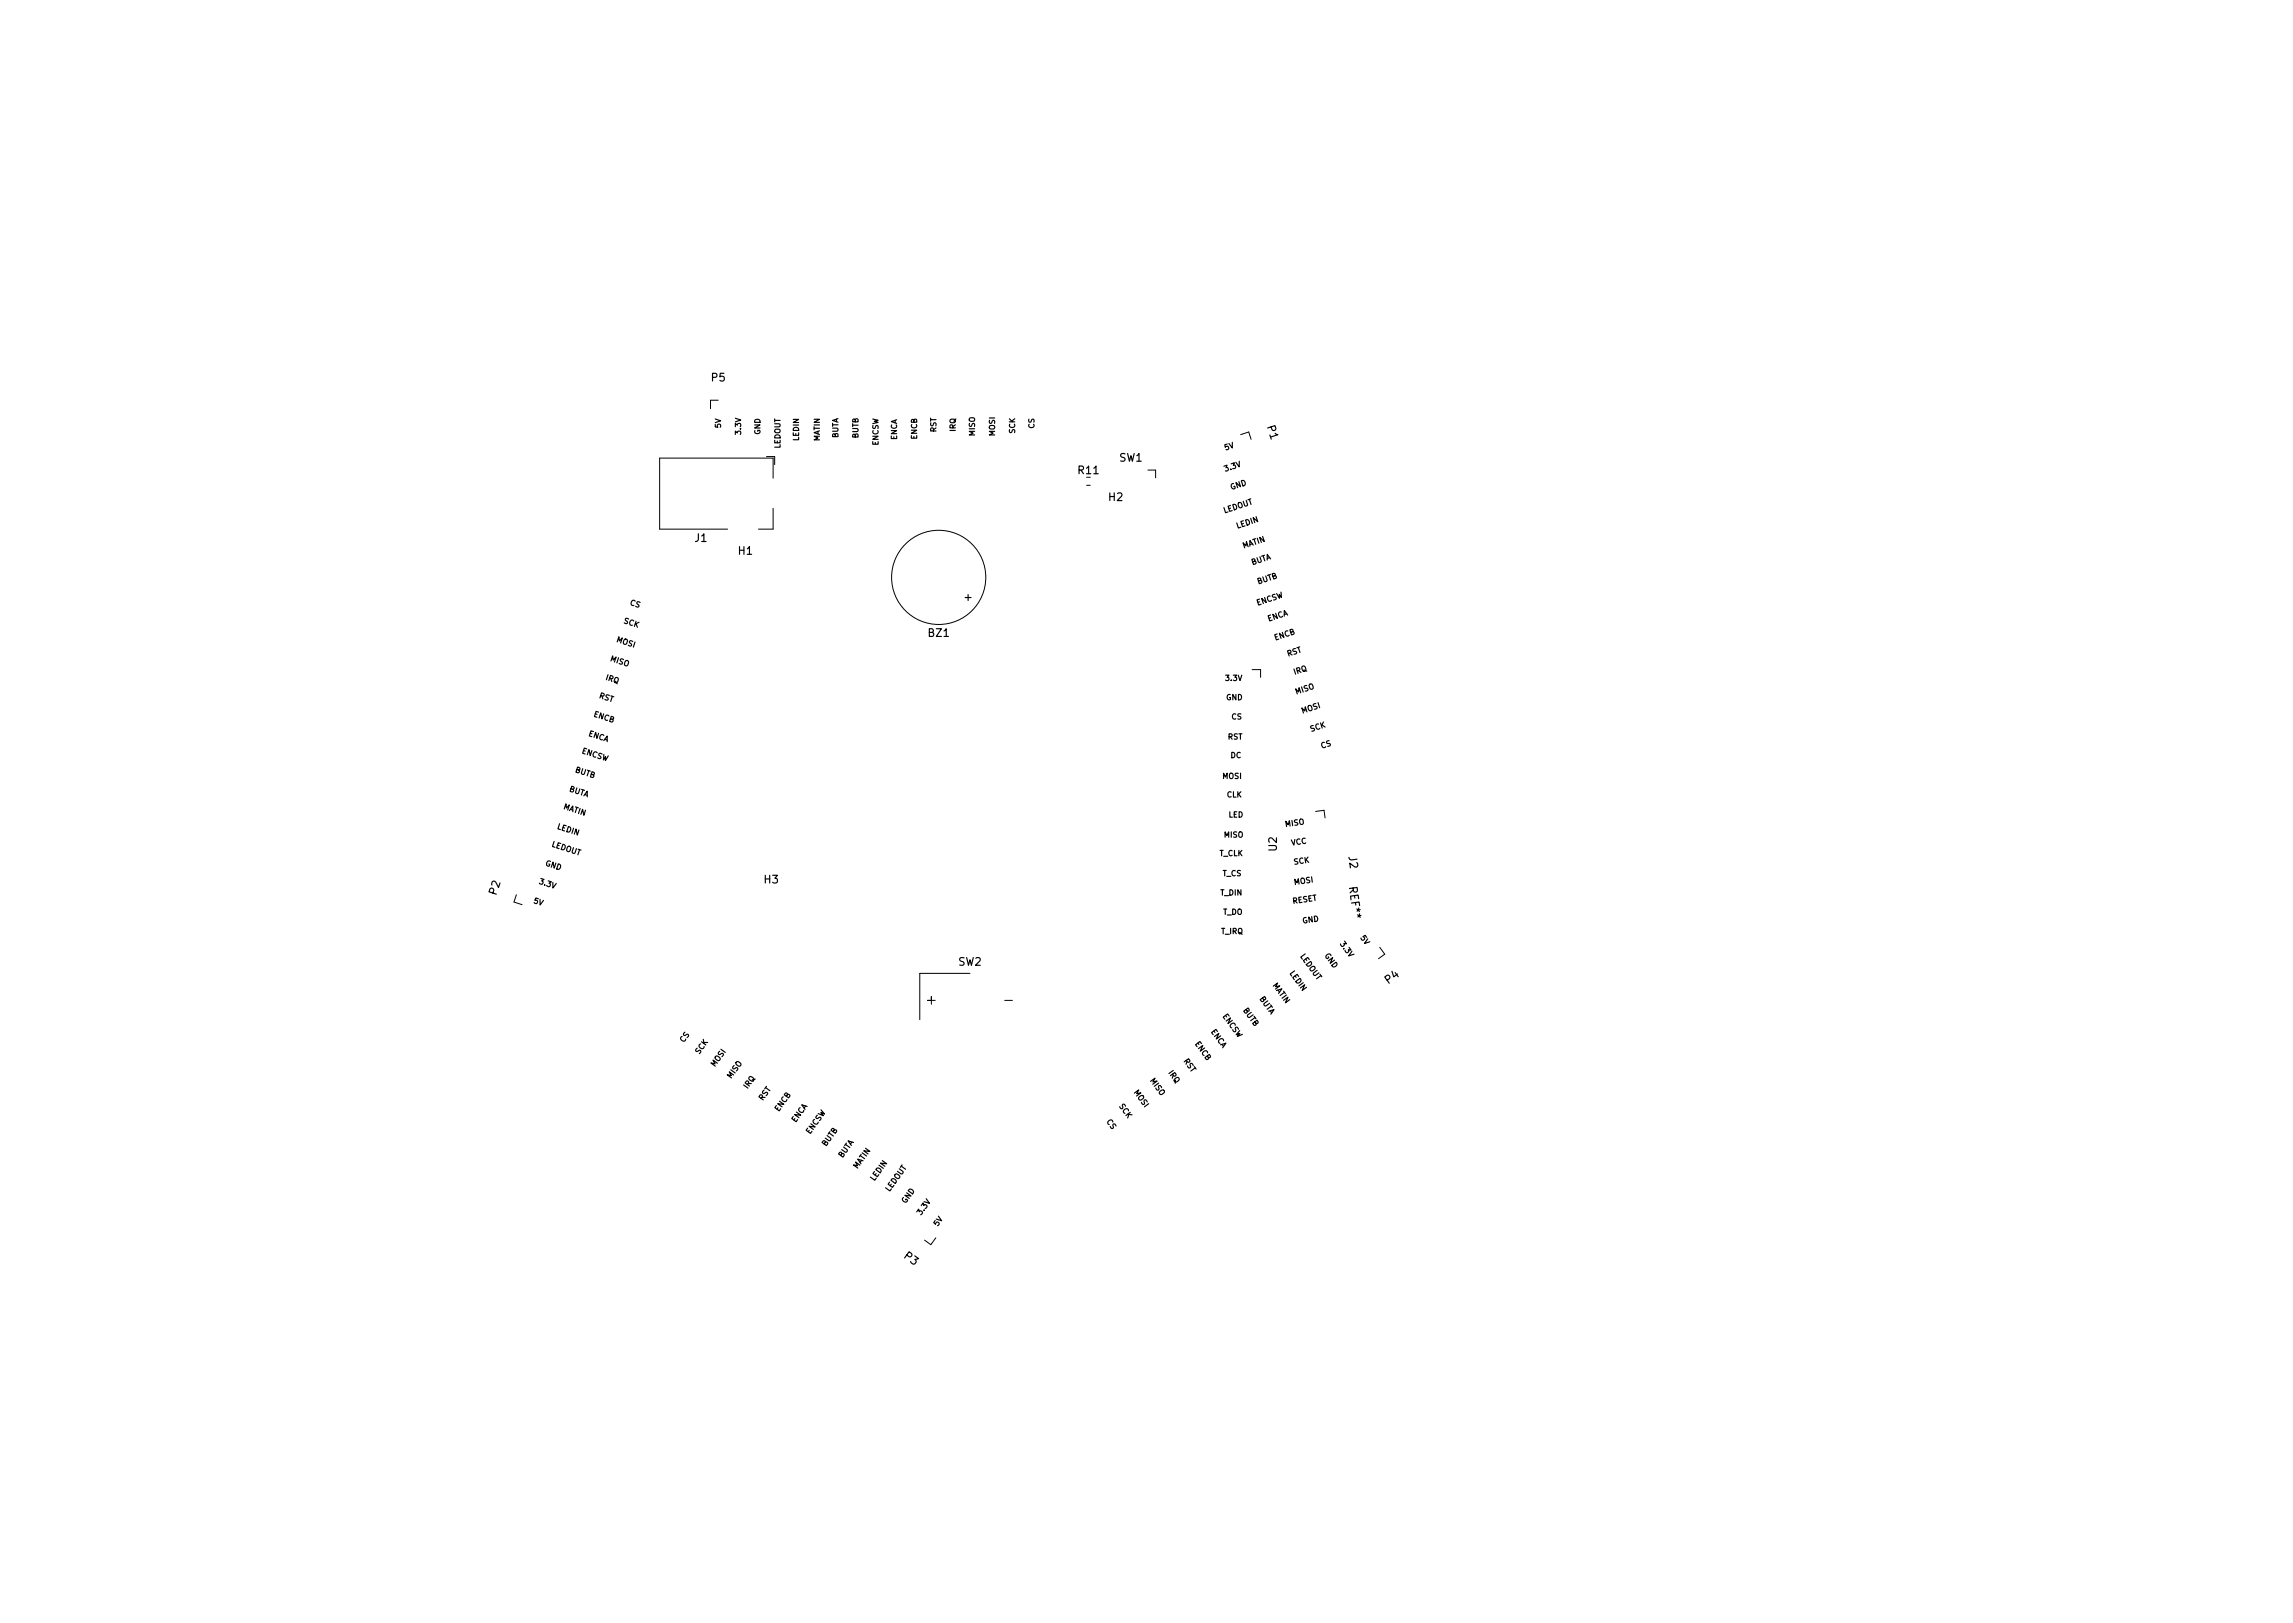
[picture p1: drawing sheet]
<svg xmlns="http://www.w3.org/2000/svg" width="297mm" height="210mm" viewBox="0 0 297 210" stroke-linecap="round" stroke-linejoin="round" font-family="sans-serif">
<defs><g id="words">
<g font-size="1.4">
<text x="92.2" y="49.4">P5</text>
<text x="145" y="59.8">SW1</text>
<text x="164.1" y="55.4" transform="rotate(72 164.1 55.4)">P1</text>
<text x="139.7" y="61.4">R11</text>
<text x="143.6" y="64.9">H2</text>
<text x="90" y="70.2">J1</text>
<text x="95.7" y="71.9">H1</text>
<text x="125" y="77.8">+</text>
<text x="120.3" y="82.5">BZ1</text>
<text x="165.4" y="110.2" transform="rotate(-90 165.4 110.2)">U2</text>
<text x="174.7" y="111" transform="rotate(82 174.7 111)">J2</text>
<text x="64.3" y="116" transform="rotate(-72 64.3 116)">P2</text>
<text x="99" y="114.4">H3</text>
<text x="174.8" y="115.1" transform="rotate(82 174.8 115.1)">REF**</text>
<text x="124.1" y="125.1">SW2</text>
<text x="179.9" y="127.5" transform="rotate(-36 179.9 127.5)">P4</text>
<text x="117.1" y="162.9" transform="rotate(36 117.1 162.9)">P3</text>
</g>
<g font-size="1">
<text x="93.4" y="55.4" transform="rotate(-90 93.4 55.4)">5V</text>
<text x="96" y="56.3" transform="rotate(-90 96 56.3)">3.3V</text>
<text x="98.5" y="56.3" transform="rotate(-90 98.5 56.3)">GND</text>
<text x="101.1" y="58.2" transform="rotate(-90 101.1 58.2)">LEDOUT</text>
<text x="103.5" y="57.1" transform="rotate(-90 103.5 57.1)">LEDIN</text>
<text x="106.2" y="57.2" transform="rotate(-90 106.2 57.2)">MATIN</text>
<text x="108.6" y="56.8" transform="rotate(-90 108.6 56.8)">BUTA</text>
<text x="111.2" y="56.8" transform="rotate(-90 111.2 56.8)">BUTB</text>
<text x="113.8" y="57.8" transform="rotate(-90 113.8 57.8)">ENCSW</text>
<text x="116.2" y="57" transform="rotate(-90 116.2 57)">ENCA</text>
<text x="118.8" y="56.9" transform="rotate(-90 118.8 56.9)">ENCB</text>
<text x="121.3" y="56" transform="rotate(-90 121.3 56)">RST</text>
<text x="123.8" y="55.9" transform="rotate(-90 123.8 55.9)">IRQ</text>
<text x="126.3" y="56.5" transform="rotate(-90 126.3 56.5)">MISO</text>
<text x="128.9" y="56.5" transform="rotate(-90 128.9 56.5)">MOSI</text>
<text x="131.5" y="56.2" transform="rotate(-90 131.5 56.2)">SCK</text>
<text x="134" y="55.5" transform="rotate(-90 134 55.5)">CS</text>
<text x="158.8" y="58.4" transform="rotate(-18 158.8 58.4)">5V</text>
<text x="158.8" y="61.1" transform="rotate(-18 158.8 61.1)">3.3V</text>
<text x="159.5" y="63.5" transform="rotate(-18 159.5 63.5)">GND</text>
<text x="158.6" y="66.5" transform="rotate(-18 158.6 66.5)">LEDOUT</text>
<text x="160.3" y="68.5" transform="rotate(-18 160.3 68.5)">LEDIN</text>
<text x="161.1" y="71.1" transform="rotate(-18 161.1 71.1)">MATIN</text>
<text x="162.2" y="73.2" transform="rotate(-18 162.2 73.2)">BUTA</text>
<text x="163" y="75.7" transform="rotate(-18 163 75.7)">BUTB</text>
<text x="79.8" y="83.1" transform="rotate(18 79.8 83.1)">MOSI</text>
<text x="80.7" y="80.7" transform="rotate(18 80.7 80.7)">SCK</text>
<text x="81.5" y="78.3" transform="rotate(18 81.5 78.3)">CS</text>
<text x="162.9" y="78.5" transform="rotate(-18 162.9 78.5)">ENCSW</text>
<text x="164.3" y="80.5" transform="rotate(-18 164.3 80.5)">ENCA</text>
<text x="165.2" y="83" transform="rotate(-18 165.2 83)">ENCB</text>
<text x="78.4" y="88" transform="rotate(18 78.4 88)">IRQ</text>
<text x="79" y="85.6" transform="rotate(18 79 85.6)">MISO</text>
<text x="158.8" y="88.2">3.3V</text>
<text x="166.8" y="85.1" transform="rotate(-18 166.8 85.1)">RST</text>
<text x="167.7" y="87.4" transform="rotate(-18 167.7 87.4)">IRQ</text>
<text x="167.9" y="90" transform="rotate(-18 167.9 90)">MISO</text>
<text x="76.1" y="95.3" transform="rotate(18 76.1 95.3)">ENCA</text>
<text x="76.8" y="92.8" transform="rotate(18 76.8 92.8)">ENCB</text>
<text x="77.5" y="90.4" transform="rotate(18 77.5 90.4)">RST</text>
<text x="158.8" y="90.7">GND</text>
<text x="159" y="95.8">RST</text>
<text x="159.5" y="93.2">CS</text>
<text x="168.7" y="92.4" transform="rotate(-18 168.7 92.4)">MOSI</text>
<text x="169.8" y="94.8" transform="rotate(-18 169.8 94.8)">SCK</text>
<text x="74.4" y="100" transform="rotate(18 74.4 100)">BUTB</text>
<text x="75.3" y="97.5" transform="rotate(18 75.3 97.5)">ENCSW</text>
<text x="158.4" y="100.9">MOSI</text>
<text x="159.4" y="98.2">DC</text>
<text x="171.2" y="97" transform="rotate(-18 171.2 97)">CS</text>
<text x="72.1" y="107.4" transform="rotate(18 72.1 107.4)">LEDIN</text>
<text x="72.9" y="104.8" transform="rotate(18 72.9 104.8)">MATIN</text>
<text x="73.6" y="102.5" transform="rotate(18 73.6 102.5)">BUTA</text>
<text x="158.9" y="103.3">CLK</text>
<text x="159.1" y="105.9">LED</text>
<text x="166.5" y="107.1" transform="rotate(-8 166.5 107.1)">MISO</text>
<text x="70.6" y="112.1" transform="rotate(18 70.6 112.1)">GND</text>
<text x="71.3" y="109.6" transform="rotate(18 71.3 109.6)">LEDOUT</text>
<text x="157.9" y="110.9">T_CLK</text>
<text x="158.4" y="113.5">T_CS</text>
<text x="158.6" y="108.5">MISO</text>
<text x="167.3" y="109.6" transform="rotate(-8 167.3 109.6)">VCC</text>
<text x="167.6" y="112" transform="rotate(-8 167.6 112)">SCK</text>
<text x="69.1" y="117" transform="rotate(18 69.1 117)">5V</text>
<text x="69.9" y="114.5" transform="rotate(18 69.9 114.5)">3.3V</text>
<text x="158.1" y="116">T_DIN</text>
<text x="158.4" y="118.5">T_DO</text>
<text x="167.4" y="117.1" transform="rotate(-8 167.4 117.1)">RESET</text>
<text x="167.7" y="114.6" transform="rotate(-8 167.7 114.6)">MOSI</text>
<text x="168.7" y="119.6" transform="rotate(-8 168.7 119.6)">GND</text>
<text x="158.2" y="121">T_IRQ</text>
<text x="168.4" y="123.8" transform="rotate(54 168.4 123.8)">LEDOUT</text>
<text x="171.5" y="123.8" transform="rotate(54 171.5 123.8)">GND</text>
<text x="173.6" y="122.4" transform="rotate(54 173.6 122.4)">3.3V</text>
<text x="176.2" y="121.5" transform="rotate(54 176.2 121.5)">5V</text>
<text x="158.3" y="131.6" transform="rotate(54 158.3 131.6)">ENCSW</text>
<text x="161" y="130.9" transform="rotate(54 161 130.9)">BUTB</text>
<text x="163.1" y="129.3" transform="rotate(54 163.1 129.3)">BUTA</text>
<text x="164.8" y="127.6" transform="rotate(54 164.8 127.6)">MATIN</text>
<text x="167" y="126.1" transform="rotate(54 167 126.1)">LEDIN</text>
<text x="88.6" y="135.1" transform="rotate(-54 88.6 135.1)">CS</text>
<text x="90.6" y="136.6" transform="rotate(-54 90.6 136.6)">SCK</text>
<text x="153.3" y="137.4" transform="rotate(54 153.3 137.4)">RST</text>
<text x="154.8" y="135.2" transform="rotate(54 154.8 135.2)">ENCB</text>
<text x="156.8" y="133.6" transform="rotate(54 156.8 133.6)">ENCA</text>
<text x="92.6" y="138.3" transform="rotate(-54 92.6 138.3)">MOSI</text>
<text x="94.7" y="139.8" transform="rotate(-54 94.7 139.8)">MISO</text>
<text x="96.8" y="141.1" transform="rotate(-54 96.8 141.1)">IRQ</text>
<text x="98.8" y="142.7" transform="rotate(-54 98.8 142.7)">RST</text>
<text x="144.9" y="143.3" transform="rotate(54 144.9 143.3)">SCK</text>
<text x="146.8" y="141.5" transform="rotate(54 146.8 141.5)">MOSI</text>
<text x="148.9" y="140" transform="rotate(54 148.9 140)">MISO</text>
<text x="151.3" y="139" transform="rotate(54 151.3 139)">IRQ</text>
<text x="100.9" y="144.1" transform="rotate(-54 100.9 144.1)">ENCB</text>
<text x="103" y="145.5" transform="rotate(-54 103 145.5)">ENCA</text>
<text x="104.9" y="147" transform="rotate(-54 104.9 147)">ENCSW</text>
<text x="107" y="148.6" transform="rotate(-54 107 148.6)">BUTB</text>
<text x="143.3" y="145.3" transform="rotate(54 143.3 145.3)">CS</text>
<text x="109.1" y="150.1" transform="rotate(-54 109.1 150.1)">BUTA</text>
<text x="111" y="151.5" transform="rotate(-54 111 151.5)">MATIN</text>
<text x="113.3" y="153" transform="rotate(-54 113.3 153)">LEDIN</text>
<text x="115.2" y="154.5" transform="rotate(-54 115.2 154.5)">LEDOUT</text>
<text x="117.3" y="156" transform="rotate(-54 117.3 156)">GND</text>
<text x="119.4" y="157.4" transform="rotate(-54 119.4 157.4)">3.3V</text>
<text x="121.5" y="158.9" transform="rotate(-54 121.5 158.9)">5V</text>
</g>
</g></defs>
<g fill="none" stroke="#000" stroke-width=".13">
<path d="M93 51.8h-1v1.1M99.3 59.1h1.1v1.1M160.7 56.3l1.1-.3 .3 .9M100.1 61.9v-2.6h-14.7v9.2h8.9M100.1 65.8v2.7h-1.9M140.8 62.9h.4M148.7 60.9h1v1M162.2 86.7h1.1v1M66.9 115.9l-.3 1 1 .3M170.4 105.1l1.1-.1 .2 1M120.1 129.6h1.1M120.6 129.1v1"/>
<path d="M125.6 126.1h-6.5v6M130.2 129.6h1M178.7 122.7l.7 .9-.8 .6M121.2 160.4l-.6 .8-.8-.5"/>
<circle cx="121.6" cy="74.8" r="6.1"/>
</g>
<use href="#words"/>
</svg>
